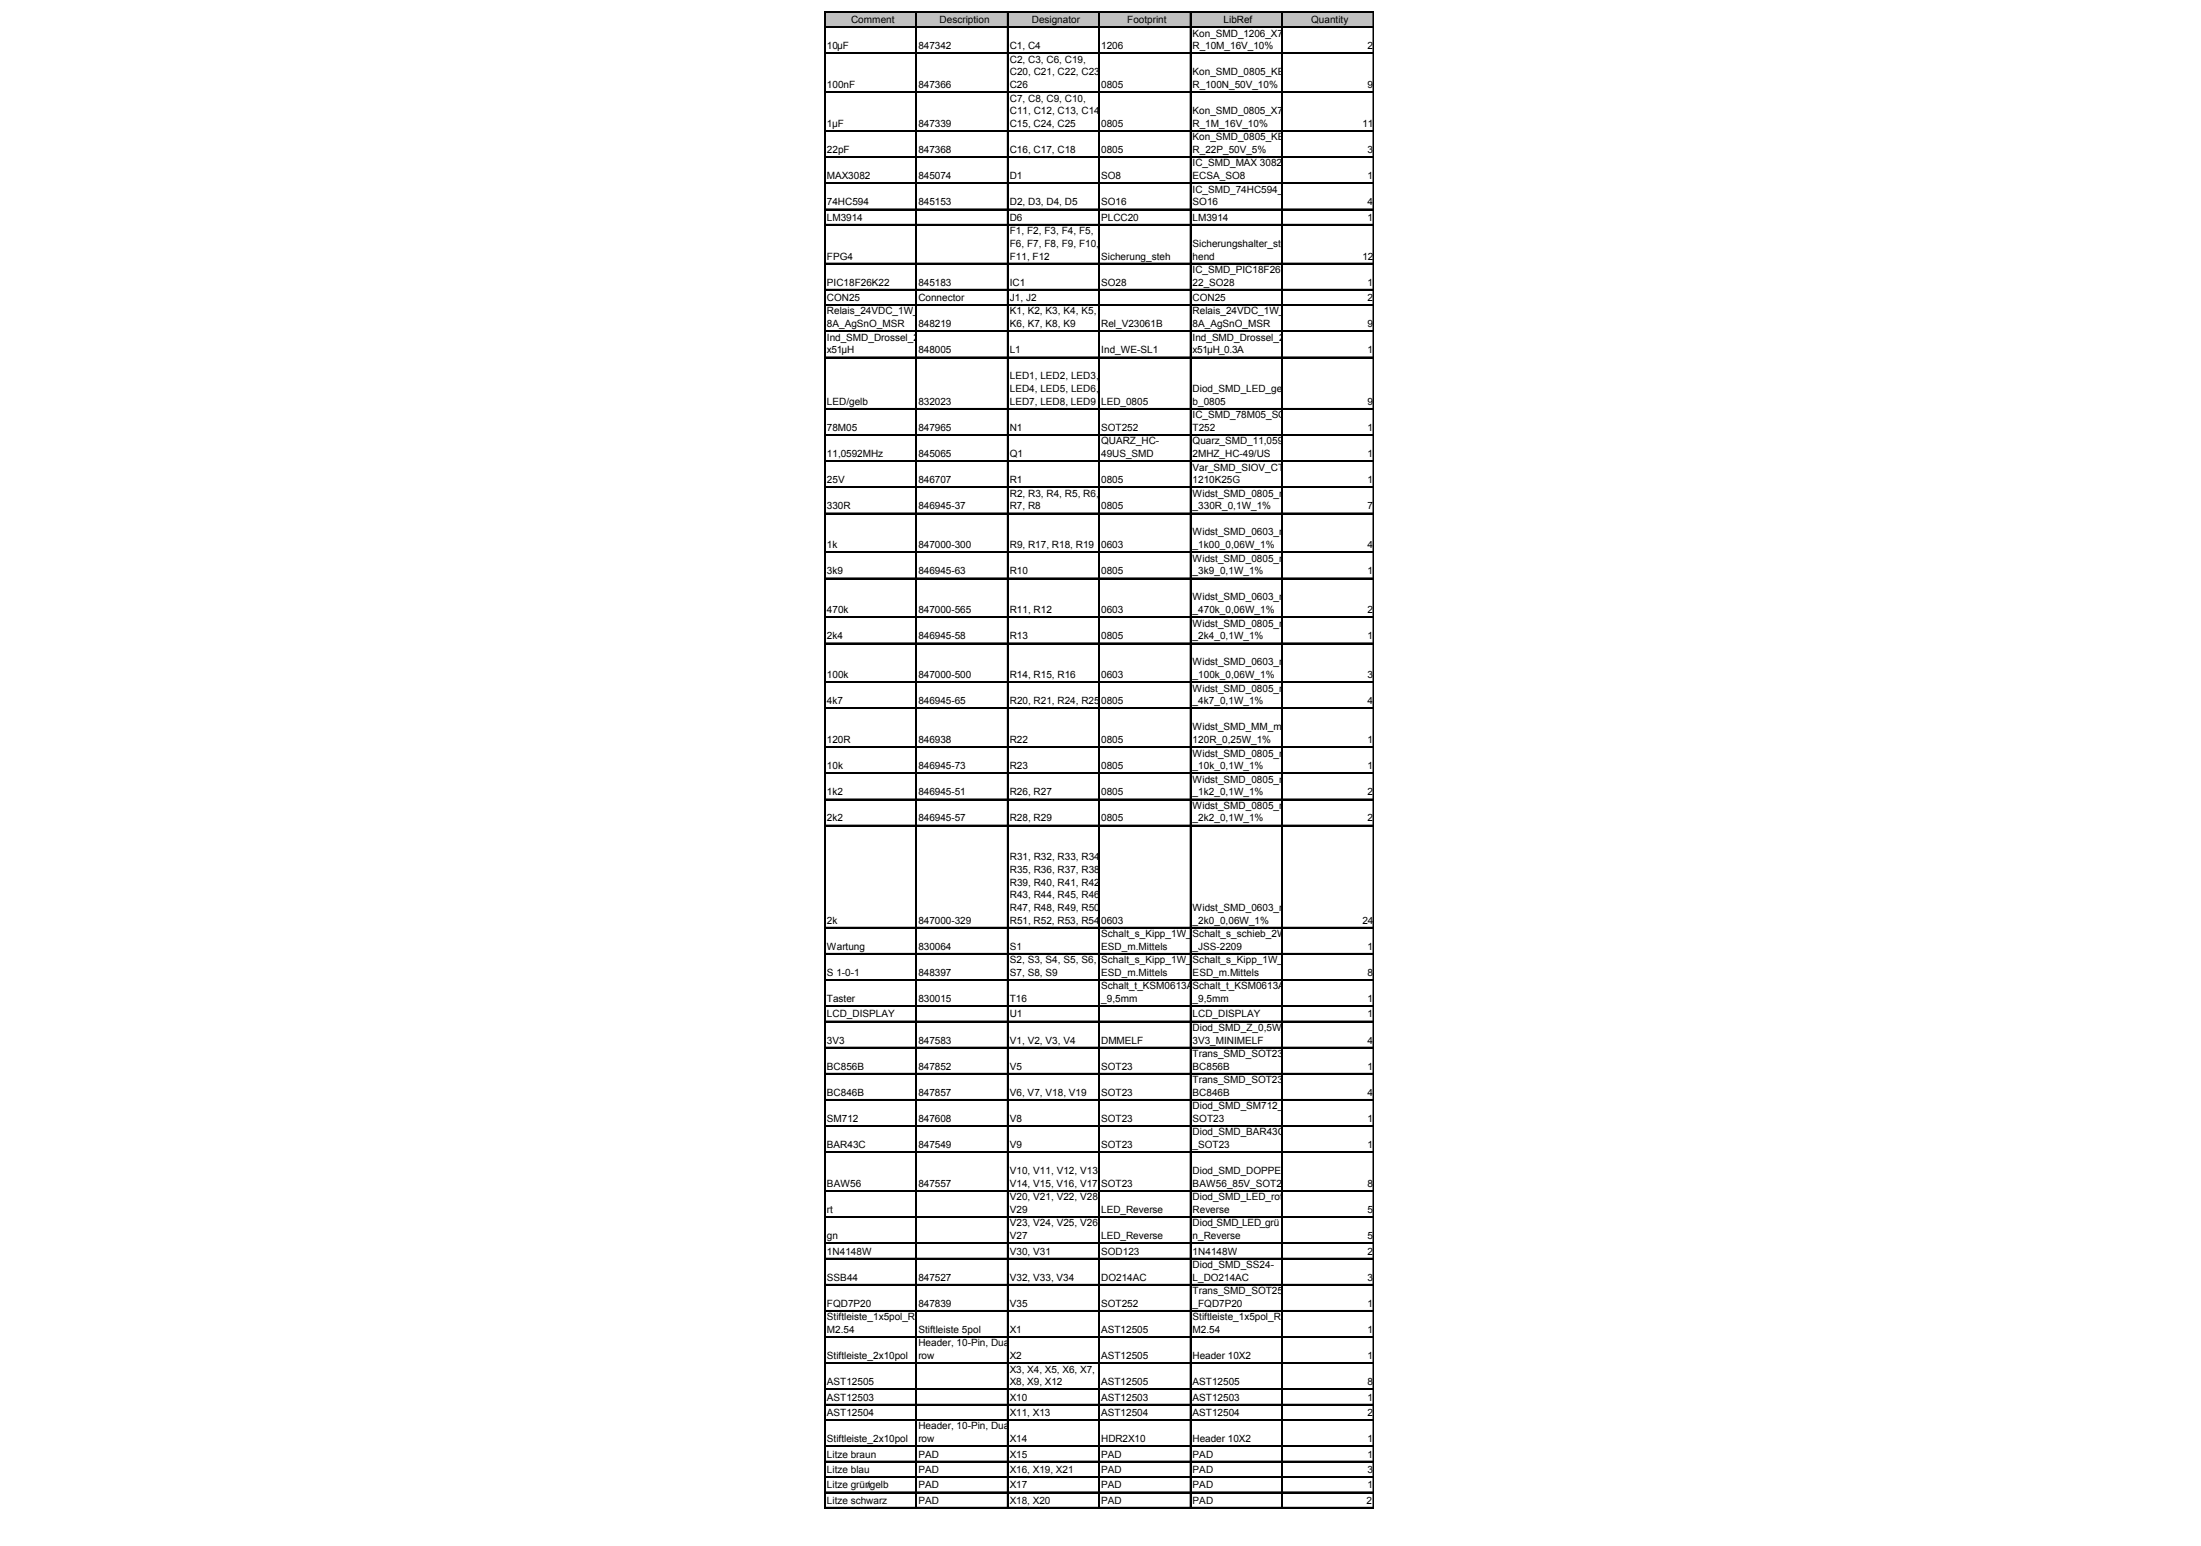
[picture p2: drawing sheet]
<svg xmlns="http://www.w3.org/2000/svg" width="288mm" height="202mm" viewBox="0 0 288 202" stroke-linecap="round" stroke-linejoin="round" font-family="sans-serif">
<defs><g id="words">
<g font-size="1.3">
<text x="111.3" y="3">Comment</text>
<text x="122.9" y="3">Description</text>
<text x="135" y="3">Designator</text>
<text x="147.4" y="3">Footprint</text>
<text x="156" y="4.8">Kon_SMD_1206_X7</text>
<text x="160" y="3">LibRef</text>
<text x="171.5" y="3">Quantity</text>
<text x="108.2" y="6.4">10µF</text>
<text x="108.2" y="11.5">100nF</text>
<text x="120.1" y="6.4">847342</text>
<text x="120.1" y="11.5">847366</text>
<text x="132.1" y="6.4">C1, C4</text>
<text x="132.1" y="8.2">C2, C3, C6, C19,</text>
<text x="132.1" y="9.9">C20, C21, C22, C23,</text>
<text x="132.1" y="11.5">C26</text>
<text x="144" y="6.4">1206</text>
<text x="144" y="11.5">0805</text>
<text x="156" y="6.4">R_10M_16V_10%</text>
<text x="156" y="9.9">Kon_SMD_0805_KE</text>
<text x="156" y="11.5">R_100N_50V_10%</text>
<text x="178.9" y="6.4">2</text>
<text x="178.9" y="11.5">9</text>
<text x="108.2" y="16.6">1µF</text>
<text x="120.1" y="16.6">847339</text>
<text x="132.1" y="13.3">C7, C8, C9, C10,</text>
<text x="132.1" y="14.9">C11, C12, C13, C14,</text>
<text x="132.1" y="16.6">C15, C24, C25</text>
<text x="144" y="16.6">0805</text>
<text x="156" y="14.9">Kon_SMD_0805_X7</text>
<text x="156" y="16.6">R_1M_16V_10%</text>
<text x="178.2" y="16.6">11</text>
<text x="108.2" y="20">22pF</text>
<text x="108.2" y="23.4">MAX3082</text>
<text x="120.1" y="20">847368</text>
<text x="120.1" y="23.4">845074</text>
<text x="132.1" y="20">C16, C17, C18</text>
<text x="132.1" y="23.4">D1</text>
<text x="144" y="20">0805</text>
<text x="144" y="23.4">SO8</text>
<text x="156" y="18.3">Kon_SMD_0805_KE</text>
<text x="156" y="20">R_22P_50V_5%</text>
<text x="156" y="21.8">IC_SMD_MAX 3082</text>
<text x="156" y="23.4">ECSA_SO8</text>
<text x="178.9" y="20">3</text>
<text x="178.9" y="23.4">1</text>
<text x="108.2" y="26.8">74HC594</text>
<text x="108.2" y="28.9">LM3914</text>
<text x="120.1" y="26.8">845153</text>
<text x="132.1" y="26.8">D2, D3, D4, D5</text>
<text x="132.1" y="28.9">D6</text>
<text x="144" y="26.8">SO16</text>
<text x="144" y="28.9">PLCC20</text>
<text x="156" y="25.2">IC_SMD_74HC594_</text>
<text x="156" y="26.8">SO16</text>
<text x="156" y="28.9">LM3914</text>
<text x="178.9" y="26.8">4</text>
<text x="178.9" y="28.9">1</text>
<text x="108.2" y="33.9">FPG4</text>
<text x="132.1" y="30.6">F1, F2, F3, F4, F5,</text>
<text x="132.1" y="32.3">F6, F7, F8, F9, F10,</text>
<text x="132.1" y="33.9">F11, F12</text>
<text x="144" y="33.9">Sicherung_steh</text>
<text x="156" y="32.3">Sicherungshalter_ste</text>
<text x="156" y="33.9">hend</text>
<text x="156" y="35.7">IC_SMD_PIC18F26k</text>
<text x="178.2" y="33.9">12</text>
<text x="108.2" y="37.3">PIC18F26K22</text>
<text x="108.2" y="39.4">CON25</text>
<text x="108.2" y="41.1">Relais_24VDC_1W_</text>
<text x="120.1" y="37.3">845183</text>
<text x="120.1" y="39.4">Connector</text>
<text x="132.1" y="37.3">IC1</text>
<text x="132.1" y="39.4">J1, J2</text>
<text x="132.1" y="41.1">K1, K2, K3, K4, K5,</text>
<text x="144" y="37.3">SO28</text>
<text x="156" y="37.3">22_SO28</text>
<text x="156" y="39.4">CON25</text>
<text x="156" y="41.1">Relais_24VDC_1W_</text>
<text x="178.9" y="37.3">1</text>
<text x="178.9" y="39.4">2</text>
<text x="108.2" y="42.8">8A_AgSnO_MSR</text>
<text x="108.2" y="44.5">Ind_SMD_Drossel_2</text>
<text x="108.2" y="46.2">x51µH</text>
<text x="120.1" y="42.8">848219</text>
<text x="120.1" y="46.2">848005</text>
<text x="132.1" y="42.8">K6, K7, K8, K9</text>
<text x="132.1" y="46.2">L1</text>
<text x="144" y="42.8">Rel_V23061B</text>
<text x="144" y="46.2">Ind_WE-SL1</text>
<text x="156" y="42.8">8A_AgSnO_MSR</text>
<text x="156" y="44.5">Ind_SMD_Drossel_2</text>
<text x="156" y="46.2">x51µH_0.3A</text>
<text x="178.9" y="42.8">9</text>
<text x="178.9" y="46.2">1</text>
<text x="108.2" y="52.9">LED/gelb</text>
<text x="120.1" y="52.9">832023</text>
<text x="132.1" y="49.6">LED1, LED2, LED3,</text>
<text x="132.1" y="51.3">LED4, LED5, LED6,</text>
<text x="132.1" y="52.9">LED7, LED8, LED9</text>
<text x="144" y="52.9">LED_0805</text>
<text x="156" y="51.3">Diod_SMD_LED_gel</text>
<text x="156" y="52.9">b_0805</text>
<text x="178.9" y="52.9">9</text>
<text x="108.2" y="56.3">78M05</text>
<text x="108.2" y="59.8">11,0592MHz</text>
<text x="120.1" y="56.3">847965</text>
<text x="120.1" y="59.8">845065</text>
<text x="132.1" y="56.3">N1</text>
<text x="132.1" y="59.8">Q1</text>
<text x="144" y="56.3">SOT252</text>
<text x="144" y="58.1">QUARZ_HC-</text>
<text x="144" y="59.8">49US_SMD</text>
<text x="156" y="54.7">IC_SMD_78M05_SO</text>
<text x="156" y="56.3">T252</text>
<text x="156" y="58.1">Quarz_SMD_11,059</text>
<text x="156" y="59.8">2MHZ_HC-49/US</text>
<text x="178.9" y="56.3">1</text>
<text x="178.9" y="59.8">1</text>
<text x="108.2" y="63.2">25V</text>
<text x="120.1" y="63.2">846707</text>
<text x="132.1" y="63.2">R1</text>
<text x="132.1" y="64.9">R2, R3, R4, R5, R6,</text>
<text x="144" y="63.2">0805</text>
<text x="156" y="61.5">Var_SMD_SIOV_CT</text>
<text x="156" y="63.2">1210K25G</text>
<text x="156" y="64.9">Widst_SMD_0805_m</text>
<text x="178.9" y="63.2">1</text>
<text x="108.2" y="66.6">330R</text>
<text x="108.2" y="71.7">1k</text>
<text x="120.1" y="66.6">846945-37</text>
<text x="120.1" y="71.7">847000-300</text>
<text x="132.1" y="66.6">R7, R8</text>
<text x="132.1" y="71.7">R9, R17, R18, R19</text>
<text x="144" y="66.6">0805</text>
<text x="144" y="71.7">0603</text>
<text x="156" y="66.6">_330R_0,1W_1%</text>
<text x="156" y="70">Widst_SMD_0603_m</text>
<text x="156" y="71.7">_1k00_0,06W_1%</text>
<text x="178.9" y="66.6">7</text>
<text x="178.9" y="71.7">4</text>
<text x="108.2" y="75.1">3k9</text>
<text x="120.1" y="75.1">846945-63</text>
<text x="132.1" y="75.1">R10</text>
<text x="144" y="75.1">0805</text>
<text x="156" y="73.4">Widst_SMD_0805_m</text>
<text x="156" y="75.1">_3k9_0,1W_1%</text>
<text x="178.9" y="75.1">1</text>
<text x="108.2" y="80.2">470k</text>
<text x="108.2" y="83.6">2k4</text>
<text x="120.1" y="80.2">847000-565</text>
<text x="120.1" y="83.6">846945-58</text>
<text x="132.1" y="80.2">R11, R12</text>
<text x="132.1" y="83.6">R13</text>
<text x="144" y="80.2">0603</text>
<text x="144" y="83.6">0805</text>
<text x="156" y="78.5">Widst_SMD_0603_m</text>
<text x="156" y="80.2">_470k_0,06W_1%</text>
<text x="156" y="81.9">Widst_SMD_0805_m</text>
<text x="156" y="83.6">_2k4_0,1W_1%</text>
<text x="178.9" y="80.2">2</text>
<text x="178.9" y="83.6">1</text>
<text x="108.2" y="88.7">100k</text>
<text x="120.1" y="88.7">847000-500</text>
<text x="132.1" y="88.7">R14, R15, R16</text>
<text x="144" y="88.7">0603</text>
<text x="156" y="87">Widst_SMD_0603_m</text>
<text x="156" y="88.7">_100k_0,06W_1%</text>
<text x="178.9" y="88.7">3</text>
<text x="108.2" y="92.1">4k7</text>
<text x="120.1" y="92.1">846945-65</text>
<text x="132.1" y="92.1">R20, R21, R24, R25</text>
<text x="144" y="92.1">0805</text>
<text x="156" y="90.4">Widst_SMD_0805_m</text>
<text x="156" y="92.1">_4k7_0,1W_1%</text>
<text x="156" y="95.5">Widst_SMD_MM_m</text>
<text x="167.6" y="95.5">_</text>
<text x="178.9" y="92.1">4</text>
<text x="108.2" y="97.2">120R</text>
<text x="108.2" y="100.6">10k</text>
<text x="120.1" y="97.2">846938</text>
<text x="120.1" y="100.6">846945-73</text>
<text x="132.1" y="97.2">R22</text>
<text x="132.1" y="100.6">R23</text>
<text x="144" y="97.2">0805</text>
<text x="144" y="100.6">0805</text>
<text x="156" y="97.2">120R_0,25W_1%</text>
<text x="156" y="98.9">Widst_SMD_0805_m</text>
<text x="156" y="100.6">_10k_0,1W_1%</text>
<text x="178.9" y="97.2">1</text>
<text x="178.9" y="100.6">1</text>
<text x="108.2" y="104">1k2</text>
<text x="108.2" y="107.4">2k2</text>
<text x="120.1" y="104">846945-51</text>
<text x="120.1" y="107.4">846945-57</text>
<text x="132.1" y="104">R26, R27</text>
<text x="132.1" y="107.4">R28, R29</text>
<text x="144" y="104">0805</text>
<text x="144" y="107.4">0805</text>
<text x="156" y="102.3">Widst_SMD_0805_m</text>
<text x="156" y="104">_1k2_0,1W_1%</text>
<text x="156" y="105.7">Widst_SMD_0805_m</text>
<text x="156" y="107.4">_2k2_0,1W_1%</text>
<text x="178.9" y="104">2</text>
<text x="178.9" y="107.4">2</text>
<text x="132.1" y="112.5">R31, R32, R33, R34,</text>
<text x="132.1" y="114.1">R35, R36, R37, R38,</text>
<text x="132.1" y="115.8">R39, R40, R41, R42,</text>
<text x="132.1" y="117.4">R43, R44, R45, R46,</text>
<text x="132.1" y="119.1">R47, R48, R49, R50,</text>
<text x="156" y="119.1">Widst_SMD_0603_m</text>
<text x="108.2" y="120.8">2k</text>
<text x="108.2" y="124.2">Wartung</text>
<text x="120.1" y="120.8">847000-329</text>
<text x="120.1" y="124.2">830064</text>
<text x="132.1" y="120.8">R51, R52, R53, R54</text>
<text x="132.1" y="124.2">S1</text>
<text x="132.1" y="125.9">S2, S3, S4, S5, S6,</text>
<text x="144" y="120.8">0603</text>
<text x="144" y="122.5">Schalt_s_Kipp_1W_</text>
<text x="144" y="124.2">ESD_m.Mittels</text>
<text x="144" y="125.9">Schalt_s_Kipp_1W_</text>
<text x="156" y="120.8">_2k0_0,06W_1%</text>
<text x="156" y="122.5">Schalt_s_schieb_2W</text>
<text x="156" y="124.2">_JSS-2209</text>
<text x="156" y="125.9">Schalt_s_Kipp_1W_</text>
<text x="178.2" y="120.8">24</text>
<text x="178.9" y="124.2">1</text>
<text x="108.2" y="127.6">S 1-0-1</text>
<text x="108.2" y="131">Taster</text>
<text x="120.1" y="127.6">848397</text>
<text x="120.1" y="131">830015</text>
<text x="132.1" y="127.6">S7, S8, S9</text>
<text x="132.1" y="131">T16</text>
<text x="144" y="127.6">ESD_m.Mittels</text>
<text x="144" y="129.4">Schalt_t_KSM0613A</text>
<text x="144" y="131">_9,5mm</text>
<text x="156" y="127.6">ESD_m.Mittels</text>
<text x="156" y="129.4">Schalt_t_KSM0613A</text>
<text x="156" y="131">_9,5mm</text>
<text x="178.9" y="127.6">8</text>
<text x="178.9" y="131">1</text>
<text x="108.2" y="133">LCD_DISPLAY</text>
<text x="108.2" y="136.4">3V3</text>
<text x="120.1" y="136.4">847583</text>
<text x="132.1" y="133">U1</text>
<text x="132.1" y="136.4">V1, V2, V3, V4</text>
<text x="144" y="136.4">DMMELF</text>
<text x="156" y="133">LCD_DISPLAY</text>
<text x="156" y="134.8">Diod_SMD_Z_0,5W</text>
<text x="156" y="136.4">3V3_MINIMELF</text>
<text x="167.6" y="134.8">_</text>
<text x="178.9" y="133">1</text>
<text x="178.9" y="136.4">4</text>
<text x="108.2" y="139.9">BC856B</text>
<text x="108.2" y="143.3">BC846B</text>
<text x="120.1" y="139.9">847852</text>
<text x="120.1" y="143.3">847857</text>
<text x="132.1" y="139.9">V5</text>
<text x="132.1" y="143.3">V6, V7, V18, V19</text>
<text x="144" y="139.9">SOT23</text>
<text x="144" y="143.3">SOT23</text>
<text x="156" y="138.2">Trans_SMD_SOT23_</text>
<text x="156" y="139.9">BC856B</text>
<text x="156" y="141.6">Trans_SMD_SOT23_</text>
<text x="156" y="143.3">BC846B</text>
<text x="178.9" y="139.9">1</text>
<text x="178.9" y="143.3">4</text>
<text x="108.2" y="146.7">SM712</text>
<text x="120.1" y="146.7">847608</text>
<text x="132.1" y="146.7">V8</text>
<text x="144" y="146.7">SOT23</text>
<text x="156" y="145">Diod_SMD_SM712_</text>
<text x="156" y="146.7">SOT23</text>
<text x="156" y="148.5">Diod_SMD_BAR43C</text>
<text x="178.9" y="146.7">1</text>
<text x="108.2" y="150.1">BAR43C</text>
<text x="108.2" y="155.2">BAW56</text>
<text x="120.1" y="150.1">847549</text>
<text x="120.1" y="155.2">847557</text>
<text x="132.1" y="150.1">V9</text>
<text x="132.1" y="153.5">V10, V11, V12, V13,</text>
<text x="132.1" y="155.2">V14, V15, V16, V17</text>
<text x="144" y="150.1">SOT23</text>
<text x="144" y="155.2">SOT23</text>
<text x="156" y="150.1">_SOT23</text>
<text x="156" y="153.5">Diod_SMD_DOPPEL</text>
<text x="156" y="155.2">BAW56_85V_SOT23</text>
<text x="178.9" y="150.1">1</text>
<text x="178.9" y="155.2">8</text>
<text x="108.2" y="158.6">rt</text>
<text x="132.1" y="156.9">V20, V21, V22, V28,</text>
<text x="132.1" y="158.6">V29</text>
<text x="132.1" y="160.4">V23, V24, V25, V26,</text>
<text x="144" y="158.6">LED_Reverse</text>
<text x="156" y="156.9">Diod_SMD_LED_rot_</text>
<text x="156" y="158.6">Reverse</text>
<text x="156" y="160.4">Diod_SMD_LED_grü</text>
<text x="178.9" y="158.6">5</text>
<text x="108.2" y="162">gn</text>
<text x="108.2" y="164">1N4148W</text>
<text x="108.2" y="167.5">SSB44</text>
<text x="120.1" y="167.5">847527</text>
<text x="132.1" y="162">V27</text>
<text x="132.1" y="164">V30, V31</text>
<text x="132.1" y="167.5">V32, V33, V34</text>
<text x="144" y="162">LED_Reverse</text>
<text x="144" y="164">SOD123</text>
<text x="144" y="167.5">DO214AC</text>
<text x="156" y="162">n_Reverse</text>
<text x="156" y="164">1N4148W</text>
<text x="156" y="165.8">Diod_SMD_SS24-</text>
<text x="156" y="167.5">L_DO214AC</text>
<text x="178.9" y="162">5</text>
<text x="178.9" y="164">2</text>
<text x="178.9" y="167.5">3</text>
<text x="108.2" y="170.9">FQD7P20</text>
<text x="108.2" y="172.6">Stiftleiste_1x5pol_R</text>
<text x="120.1" y="170.9">847839</text>
<text x="132.1" y="170.9">V35</text>
<text x="144" y="170.9">SOT252</text>
<text x="156" y="169.2">Trans_SMD_SOT252</text>
<text x="156" y="170.9">_FQD7P20</text>
<text x="156" y="172.6">Stiftleiste_1x5pol_R</text>
<text x="178.9" y="170.9">1</text>
<text x="108.2" y="174.3">M2.54</text>
<text x="108.2" y="177.7">Stiftleiste_2x10pol</text>
<text x="120.1" y="174.3">Stiftleiste 5pol</text>
<text x="120.1" y="176">Header, 10-Pin, Dual</text>
<text x="120.1" y="177.7">row</text>
<text x="132.1" y="174.3">X1</text>
<text x="132.1" y="177.7">X2</text>
<text x="132.1" y="179.5">X3, X4, X5, X6, X7,</text>
<text x="144" y="174.3">AST12505</text>
<text x="144" y="177.7">AST12505</text>
<text x="156" y="174.3">M2.54</text>
<text x="156" y="177.7">Header 10X2</text>
<text x="178.9" y="174.3">1</text>
<text x="178.9" y="177.7">1</text>
<text x="108.2" y="181.1">AST12505</text>
<text x="108.2" y="183.1">AST12503</text>
<text x="108.2" y="185.1">AST12504</text>
<text x="132.1" y="181.1">X8, X9, X12</text>
<text x="132.1" y="183.1">X10</text>
<text x="132.1" y="185.1">X11, X13</text>
<text x="144" y="181.1">AST12505</text>
<text x="144" y="183.1">AST12503</text>
<text x="144" y="185.1">AST12504</text>
<text x="156" y="181.1">AST12505</text>
<text x="156" y="183.1">AST12503</text>
<text x="156" y="185.1">AST12504</text>
<text x="178.9" y="181.1">8</text>
<text x="178.9" y="183.1">1</text>
<text x="178.9" y="185.1">2</text>
<text x="108.2" y="188.6">Stiftleiste_2x10pol</text>
<text x="108.2" y="190.6">Litze braun</text>
<text x="120.1" y="186.9">Header, 10-Pin, Dual</text>
<text x="120.1" y="188.6">row</text>
<text x="120.1" y="190.6">PAD</text>
<text x="132.1" y="188.6">X14</text>
<text x="132.1" y="190.6">X15</text>
<text x="144" y="188.6">HDR2X10</text>
<text x="144" y="190.6">PAD</text>
<text x="156" y="188.6">Header 10X2</text>
<text x="156" y="190.6">PAD</text>
<text x="178.9" y="188.6">1</text>
<text x="178.9" y="190.6">1</text>
<text x="108.2" y="192.6">Litze blau</text>
<text x="108.2" y="194.6">Litze grün/gelb</text>
<text x="108.2" y="196.7">Litze schwarz</text>
<text x="120.1" y="192.6">PAD</text>
<text x="120.1" y="194.6">PAD</text>
<text x="120.1" y="196.7">PAD</text>
<text x="132.1" y="192.6">X16, X19, X21</text>
<text x="132.1" y="194.6">X17</text>
<text x="132.1" y="196.7">X18, X20</text>
<text x="144" y="192.6">PAD</text>
<text x="144" y="194.6">PAD</text>
<text x="144" y="196.7">PAD</text>
<text x="156" y="192.6">PAD</text>
<text x="156" y="194.6">PAD</text>
<text x="156" y="196.7">PAD</text>
<text x="178.7" y="196.7">2</text>
<text x="178.9" y="192.6">3</text>
<text x="178.9" y="194.6">1</text>
</g>
</g></defs>
<path d="M107.9 1.6h71.8v2h-71.8z" fill="#c0c0c0"/>
<g fill="none" stroke="#000" stroke-width=".13">
<path d="M107.8 1.5v195.7M108 1.5h71.7M108 3.5h71.7M108 6.9h71.7M108 12h71.7M108 17.1h71.7M119.8 1.6v195.6M131.7 1.6v195.6M143.7 1.6v195.6M155.7 1.6v195.6M167.6 1.6v195.6M179.6 1.6v195.6"/>
<path d="M108 20.5h71.7M108 23.9h71.7M108 27.3h71.7M108 29.3h71.7M108 34.4h71.7M108 37.8h71.7M108 39.8h71.7M108 43.3h71.7M108 46.7h71.7M108 53.4h71.7M108 56.8h71.7M108 60.2h71.7"/>
<path d="M108 63.7h71.7M108 67.1h71.7M108 72.2h71.7M108 75.6h71.7M108 80.6h71.7M108 84.1h71.7M108 89.1h71.7M108 92.6h71.7M108 97.6h71.7M108 101.1h71.7M108 104.5h71.7M108 107.9h71.7"/>
<path d="M108 121.2h71.7M108 124.7h71.7M108 128.1h71.7M108 131.5h71.7M108 133.5h71.7M108 136.9h71.7M108 140.3h71.7M108 143.8h71.7M108 147.2h71.7M108 150.6h71.7M108 155.7h71.7M108 159.1h71.7"/>
<path d="M108 162.5h71.7M108 164.5h71.7M108 167.9h71.7M108 171.3h71.7M108 174.8h71.7M108 178.2h71.7M108 181.6h71.7M108 183.6h71.7M108 185.6h71.7M108 189h71.7M108 191h71.7M108 193.1h71.7"/>
<path d="M108 195.1h71.7M108 197.1h71.7"/>
</g>
<path d="M107.9 1.5v195.7M119.9 1.6v195.6M131.8 1.6v195.6M143.8 1.6v195.6M155.7 1.6v195.6M167.7 1.6v195.6" fill="none" stroke="#000" stroke-width=".14"/>
<g fill="none" stroke="#000" stroke-width=".16">
<path d="M108 1.6h71.7M108 3.6h71.7M108 7h71.7M108 12.1h71.7M108 17.1h71.7M108 20.6h71.7M108 24h71.7M108 27.4h71.7M108 29.4h71.7M108 34.5h71.7M108 37.9h71.7M108 39.9h71.7"/>
<path d="M108 43.3h71.7M108 46.7h71.7M108 53.5h71.7M108 56.9h71.7M108 60.3h71.7M108 63.7h71.7M108 67.2h71.7M108 72.2h71.7M108 75.6h71.7M108 80.7h71.7M108 84.1h71.7M108 89.2h71.7"/>
<path d="M108 92.6h71.7M108 97.7h71.7M108 101.1h71.7M108 104.5h71.7M108 108h71.7M108 121.3h71.7M108 124.7h71.7M108 128.2h71.7M108 131.6h71.7M108 133.6h71.7M108 137h71.7M108 140.4h71.7"/>
<path d="M108 143.8h71.7M108 147.2h71.7M108 150.7h71.7M108 155.7h71.7M108 159.2h71.7M108 162.6h71.7M108 164.6h71.7M108 168h71.7M108 171.4h71.7M108 174.8h71.7M108 178.3h71.7M108 181.7h71.7"/>
<path d="M108 183.7h71.7M108 185.7h71.7M108 189.1h71.7M108 191.1h71.7M108 193.1h71.7M108 195.1h71.7M108 197.2h71.7"/>
</g>
<use href="#words"/>
</svg>
